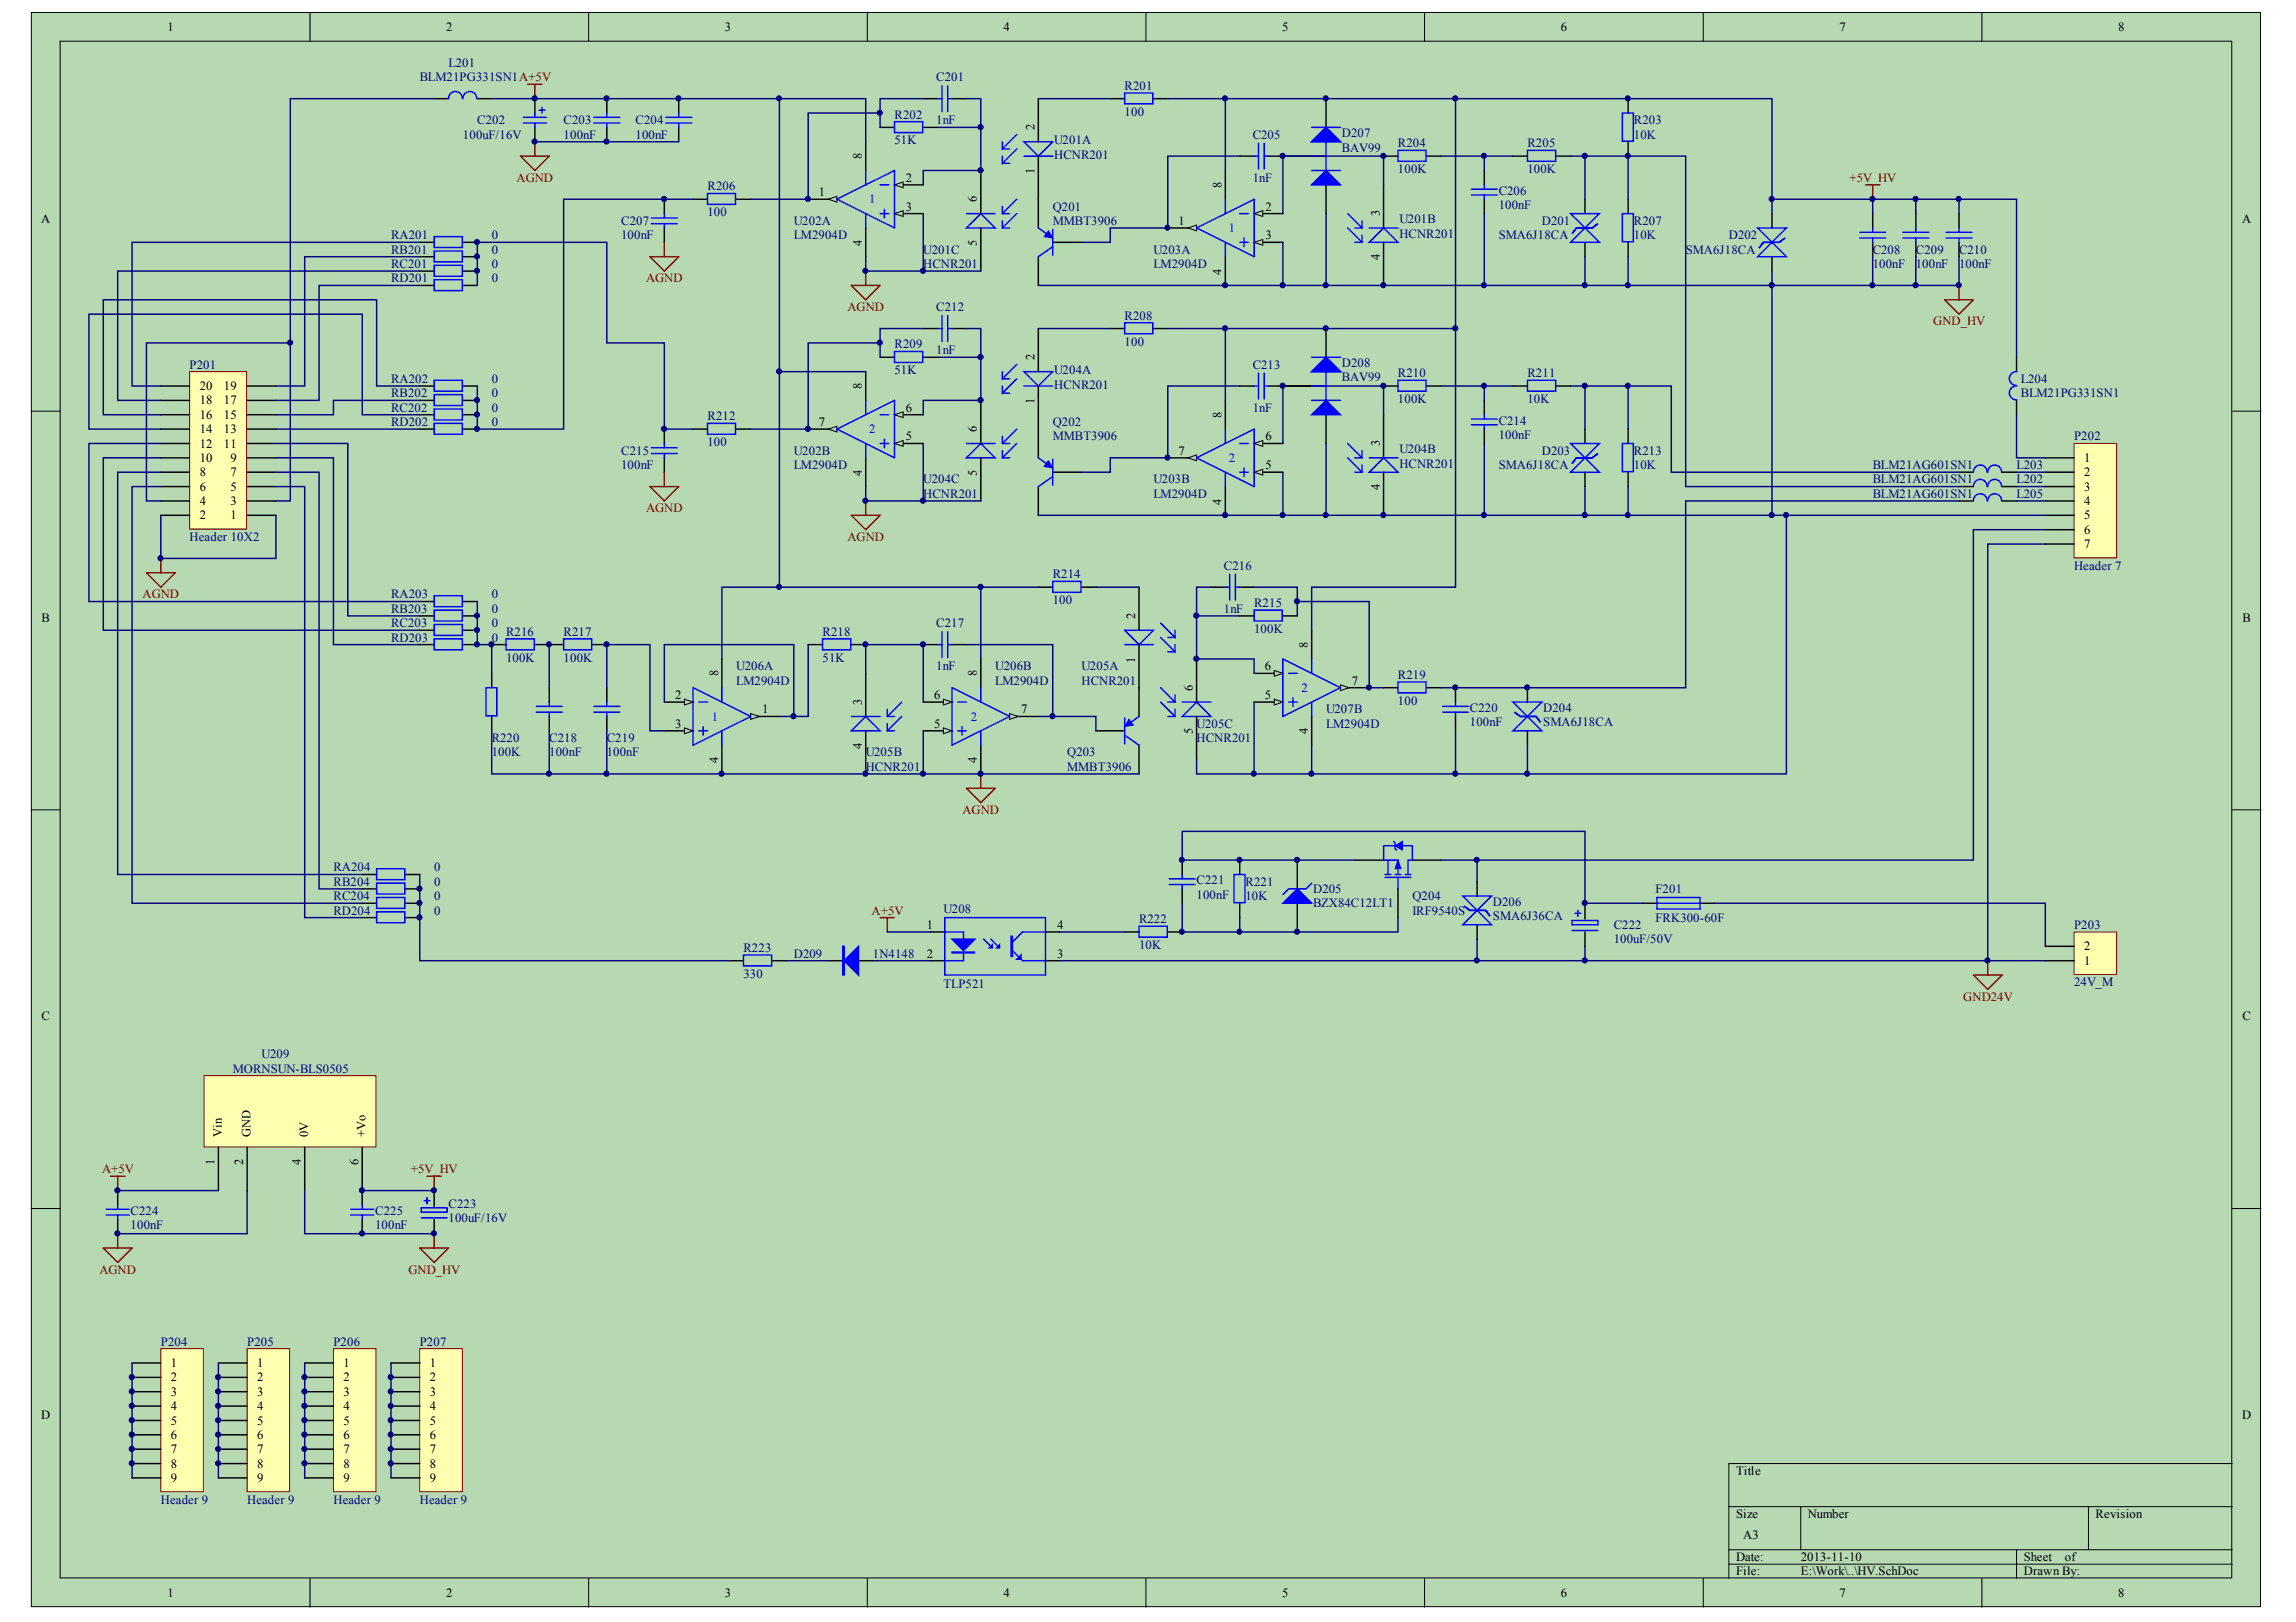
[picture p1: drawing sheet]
<svg xmlns="http://www.w3.org/2000/svg" width="297mm" height="210mm" viewBox="0 0 297 210" stroke-linecap="round" stroke-linejoin="round" font-family="sans-serif">
<defs><g id="words">
<g font-size="1.6">
<text x="21.7" y="4">1</text>
<text x="57.7" y="4">2</text>
<text x="93.8" y="4">3</text>
<text x="129.8" y="4">4</text>
<text x="165.9" y="4">5</text>
<text x="201.9" y="4">6</text>
<text x="238" y="4">7</text>
<text x="274" y="4">8</text>
<text x="133.8" y="16.9" transform="rotate(-90 133.8 16.9)">2</text>
<text x="111.5" y="20.6" transform="rotate(-90 111.5 20.6)">8</text>
<text x="117.2" y="23.5">2</text>
<text x="133.8" y="22.5" transform="rotate(-90 133.8 22.5)">1</text>
<text x="5.3" y="28.9">A</text>
<text x="106" y="25.4">1</text>
<text x="117.2" y="27.2">3</text>
<text x="126.4" y="26.2" transform="rotate(-90 126.4 26.2)">6</text>
<text x="152.5" y="29.1">1</text>
<text x="158" y="24.3" transform="rotate(-90 158 24.3)">8</text>
<text x="163.7" y="27.2">2</text>
<text x="178.5" y="28" transform="rotate(-90 178.5 28)">3</text>
<text x="290.1" y="28.9">A</text>
<text x="111.5" y="31.8" transform="rotate(-90 111.5 31.8)">4</text>
<text x="126.4" y="31.8" transform="rotate(-90 126.4 31.8)">5</text>
<text x="158" y="35.5" transform="rotate(-90 158 35.5)">4</text>
<text x="163.7" y="31">3</text>
<text x="178.5" y="33.7" transform="rotate(-90 178.5 33.7)">4</text>
<text x="133.8" y="46.6" transform="rotate(-90 133.8 46.6)">2</text>
<text x="25.8" y="52.3">18</text>
<text x="25.8" y="50.5">20</text>
<text x="29" y="52.3">17</text>
<text x="29" y="50.5">19</text>
<text x="111.5" y="50.3" transform="rotate(-90 111.5 50.3)">8</text>
<text x="117.2" y="53.3">6</text>
<text x="133.8" y="52.3" transform="rotate(-90 133.8 52.3)">1</text>
<text x="25.8" y="59.8">10</text>
<text x="25.8" y="57.9">12</text>
<text x="25.8" y="56.1">14</text>
<text x="25.8" y="54.2">16</text>
<text x="29" y="57.9">11</text>
<text x="29" y="56.1">13</text>
<text x="29" y="54.2">15</text>
<text x="29.8" y="59.8">9</text>
<text x="106" y="55.1">7</text>
<text x="117.2" y="57">5</text>
<text x="126.4" y="55.9" transform="rotate(-90 126.4 55.9)">6</text>
<text x="152.5" y="58.8">7</text>
<text x="158" y="54" transform="rotate(-90 158 54)">8</text>
<text x="163.7" y="57">6</text>
<text x="178.5" y="57.8" transform="rotate(-90 178.5 57.8)">3</text>
<text x="269.6" y="59.8">1</text>
<text x="25.8" y="65.4">4</text>
<text x="25.8" y="63.5">6</text>
<text x="25.8" y="61.6">8</text>
<text x="29.8" y="65.4">3</text>
<text x="29.8" y="63.5">5</text>
<text x="29.8" y="61.6">7</text>
<text x="111.5" y="61.6" transform="rotate(-90 111.5 61.6)">4</text>
<text x="126.4" y="61.6" transform="rotate(-90 126.4 61.6)">5</text>
<text x="158" y="65.3" transform="rotate(-90 158 65.3)">4</text>
<text x="163.7" y="60.7">5</text>
<text x="178.5" y="63.4" transform="rotate(-90 178.5 63.4)">4</text>
<text x="269.6" y="61.6">2</text>
<text x="269.6" y="63.5">3</text>
<text x="269.6" y="65.4">4</text>
<text x="25.8" y="67.2">2</text>
<text x="29.8" y="67.2">1</text>
<text x="269.6" y="67.2">5</text>
<text x="269.6" y="69.1">6</text>
<text x="269.6" y="70.9">7</text>
<text x="5.4" y="80.5">B</text>
<text x="146.9" y="80.1" transform="rotate(-90 146.9 80.1)">2</text>
<text x="169.2" y="83.8" transform="rotate(-90 169.2 83.8)">8</text>
<text x="290.1" y="80.5">B</text>
<text x="92.9" y="87.5" transform="rotate(-90 92.9 87.5)">8</text>
<text x="126.4" y="87.5" transform="rotate(-90 126.4 87.5)">8</text>
<text x="146.9" y="85.7" transform="rotate(-90 146.9 85.7)">1</text>
<text x="154.3" y="89.4" transform="rotate(-90 154.3 89.4)">6</text>
<text x="163.6" y="86.7">6</text>
<text x="174.9" y="88.6">7</text>
<text x="87.3" y="94.2">3</text>
<text x="87.3" y="90.5">2</text>
<text x="98.6" y="92.3">1</text>
<text x="111.5" y="91.2" transform="rotate(-90 111.5 91.2)">3</text>
<text x="120.8" y="94.2">5</text>
<text x="120.8" y="90.5">6</text>
<text x="132.1" y="92.3">7</text>
<text x="154.3" y="95" transform="rotate(-90 154.3 95)">5</text>
<text x="163.6" y="90.5">5</text>
<text x="169.2" y="95" transform="rotate(-90 169.2 95)">4</text>
<text x="92.9" y="98.8" transform="rotate(-90 92.9 98.8)">4</text>
<text x="111.5" y="96.9" transform="rotate(-90 111.5 96.9)">4</text>
<text x="126.4" y="98.8" transform="rotate(-90 126.4 98.8)">4</text>
<text x="119.9" y="120.2">1</text>
<text x="119.9" y="123.9">2</text>
<text x="136.8" y="120.2">4</text>
<text x="136.8" y="123.9">3</text>
<text x="269.6" y="124.9">1</text>
<text x="269.6" y="123">2</text>
<text x="5.4" y="132">C</text>
<text x="290.1" y="132">C</text>
<text x="28.7" y="147.2" transform="rotate(-90 28.7 147.2)">Vin</text>
<text x="32.4" y="147.2" transform="rotate(-90 32.4 147.2)">GND</text>
<text x="39.9" y="147.2" transform="rotate(-90 39.9 147.2)">0V</text>
<text x="47.3" y="147.2" transform="rotate(-90 47.3 147.2)">+Vo</text>
<text x="27.8" y="150.8" transform="rotate(-90 27.8 150.8)">1</text>
<text x="31.5" y="150.8" transform="rotate(-90 31.5 150.8)">2</text>
<text x="38.9" y="150.8" transform="rotate(-90 38.9 150.8)">4</text>
<text x="46.4" y="150.8" transform="rotate(-90 46.4 150.8)">6</text>
<text x="22.1" y="176.9">1</text>
<text x="22.1" y="178.8">2</text>
<text x="33.3" y="176.9">1</text>
<text x="33.3" y="178.8">2</text>
<text x="44.4" y="176.9">1</text>
<text x="44.4" y="178.8">2</text>
<text x="55.6" y="176.9">1</text>
<text x="55.6" y="178.8">2</text>
<text x="5.3" y="183.6">D</text>
<text x="22.1" y="180.6">3</text>
<text x="22.1" y="182.5">4</text>
<text x="22.1" y="184.4">5</text>
<text x="33.3" y="180.6">3</text>
<text x="33.3" y="182.5">4</text>
<text x="33.3" y="184.4">5</text>
<text x="44.4" y="180.6">3</text>
<text x="44.4" y="182.5">4</text>
<text x="44.4" y="184.4">5</text>
<text x="55.6" y="180.6">3</text>
<text x="55.6" y="182.5">4</text>
<text x="55.6" y="184.4">5</text>
<text x="290.1" y="183.6">D</text>
<text x="22.1" y="186.2">6</text>
<text x="22.1" y="188.1">7</text>
<text x="22.1" y="189.9">8</text>
<text x="22.1" y="191.8">9</text>
<text x="33.3" y="186.2">6</text>
<text x="33.3" y="188.1">7</text>
<text x="33.3" y="189.9">8</text>
<text x="33.3" y="191.8">9</text>
<text x="44.4" y="186.2">6</text>
<text x="44.4" y="188.1">7</text>
<text x="44.4" y="189.9">8</text>
<text x="44.4" y="191.8">9</text>
<text x="55.6" y="186.2">6</text>
<text x="55.6" y="188.1">7</text>
<text x="55.6" y="189.9">8</text>
<text x="55.6" y="191.8">9</text>
<text x="224.6" y="190.9">Title</text>
<text x="224.6" y="196.4">Size</text>
<text x="233.9" y="196.4">Number</text>
<text x="271.1" y="196.4">Revision</text>
<text x="224.6" y="202">Date:</text>
<text x="224.6" y="203.9">File:</text>
<text x="225.5" y="199.2">A3</text>
<text x="233" y="202">2013-11-10</text>
<text x="233" y="203.9">E:\Work\..\HV.SchDoc</text>
<text x="261.8" y="202">Sheet</text>
<text x="261.8" y="203.9">Drawn By:</text>
<text x="267.1" y="202">of</text>
<text x="21.7" y="206.7">1</text>
<text x="57.7" y="206.7">2</text>
<text x="93.8" y="206.7">3</text>
<text x="129.8" y="206.7">4</text>
<text x="165.9" y="206.7">5</text>
<text x="201.9" y="206.7">6</text>
<text x="238" y="206.7">7</text>
<text x="274" y="206.7">8</text>
</g>
<g font-size="1.6" fill="#000080">
<text x="54.3" y="10.5">BLM21PG331SN1A+5V</text>
<text x="58" y="8.6">L201</text>
<text x="121.1" y="10.5">C201</text>
<text x="145.5" y="11.6">R201</text>
<text x="59.9" y="17.9">100uF/16V</text>
<text x="61.8" y="16.1">C202</text>
<text x="72.9" y="16.1">C203</text>
<text x="72.9" y="17.9">100nF</text>
<text x="82.2" y="16.1">C204</text>
<text x="82.2" y="17.9">100nF</text>
<text x="115.7" y="15.3">R202</text>
<text x="121.1" y="16.1">1nF</text>
<text x="145.5" y="15">100</text>
<text x="162.1" y="17.9">C205</text>
<text x="173.6" y="17.8">D207</text>
<text x="211.4" y="16.1">R203</text>
<text x="211.4" y="17.9">10K</text>
<text x="115.7" y="18.7">51K</text>
<text x="136.4" y="18.7">U201A</text>
<text x="136.4" y="20.5">HCNR201</text>
<text x="162.1" y="23.5">1nF</text>
<text x="173.6" y="19.6">BAV99</text>
<text x="180.9" y="19.1">R204</text>
<text x="180.9" y="22.4">100K</text>
<text x="197.6" y="19.1">R205</text>
<text x="197.6" y="22.4">100K</text>
<text x="80.4" y="29.1">C207</text>
<text x="91.5" y="24.6">R206</text>
<text x="91.5" y="28">100</text>
<text x="102.7" y="29.1">U202A</text>
<text x="136.2" y="27.2">Q201</text>
<text x="136.2" y="29.1">MMBT3906</text>
<text x="181" y="28.9">U201B</text>
<text x="193.9" y="25.2">C206</text>
<text x="193.9" y="27.1">100nF</text>
<text x="199.5" y="29.1">D201</text>
<text x="211.4" y="29.1">R207</text>
<text x="50.6" y="31">RA201</text>
<text x="50.6" y="32.8">RB201</text>
<text x="50.6" y="34.7">RC201</text>
<text x="63.6" y="31">0</text>
<text x="63.6" y="32.8">0</text>
<text x="63.6" y="34.7">0</text>
<text x="80.4" y="31">100nF</text>
<text x="102.7" y="31">LM2904D</text>
<text x="119.4" y="32.8">U201C</text>
<text x="119.4" y="34.7">HCNR201</text>
<text x="149.2" y="32.8">U203A</text>
<text x="149.2" y="34.7">LM2904D</text>
<text x="181" y="30.8">HCNR201</text>
<text x="193.9" y="31">SMA6J18CA</text>
<text x="211.4" y="31">10K</text>
<text x="218.1" y="32.8">SMA6J18CA</text>
<text x="223.7" y="31">D202</text>
<text x="242.3" y="32.8">C208</text>
<text x="242.3" y="34.7">100nF</text>
<text x="247.9" y="32.8">C209</text>
<text x="247.9" y="34.7">100nF</text>
<text x="253.4" y="32.8">C210</text>
<text x="253.4" y="34.7">100nF</text>
<text x="50.6" y="36.5">RD201</text>
<text x="63.6" y="36.5">0</text>
<text x="121.1" y="40.3">C212</text>
<text x="145.5" y="41.4">R208</text>
<text x="24.5" y="47.7">P201</text>
<text x="115.7" y="45.1">R209</text>
<text x="121.1" y="45.8">1nF</text>
<text x="145.5" y="44.7">100</text>
<text x="162.1" y="47.7">C213</text>
<text x="173.6" y="47.5">D208</text>
<text x="50.6" y="49.6">RA202</text>
<text x="50.6" y="51.4">RB202</text>
<text x="50.6" y="53.3">RC202</text>
<text x="63.6" y="49.6">0</text>
<text x="63.6" y="51.4">0</text>
<text x="63.6" y="53.3">0</text>
<text x="115.7" y="48.4">51K</text>
<text x="136.4" y="48.4">U204A</text>
<text x="136.4" y="50.3">HCNR201</text>
<text x="162.1" y="53.3">1nF</text>
<text x="173.6" y="49.4">BAV99</text>
<text x="180.9" y="48.8">R210</text>
<text x="180.9" y="52.2">100K</text>
<text x="197.6" y="48.8">R211</text>
<text x="197.6" y="52.2">10K</text>
<text x="261.4" y="49.6">L204</text>
<text x="261.4" y="51.4">BLM21PG331SN1</text>
<text x="50.6" y="55.1">RD202</text>
<text x="63.6" y="55.1">0</text>
<text x="80.4" y="58.8">C215</text>
<text x="91.5" y="54.4">R212</text>
<text x="91.5" y="57.7">100</text>
<text x="102.7" y="58.8">U202B</text>
<text x="136.2" y="55.1">Q202</text>
<text x="136.2" y="57">MMBT3906</text>
<text x="181" y="58.7">U204B</text>
<text x="193.9" y="54.9">C214</text>
<text x="193.9" y="56.8">100nF</text>
<text x="199.5" y="58.8">D203</text>
<text x="211.4" y="58.8">R213</text>
<text x="268.3" y="57">P202</text>
<text x="80.4" y="60.7">100nF</text>
<text x="102.7" y="60.7">LM2904D</text>
<text x="119.4" y="62.6">U204C</text>
<text x="119.4" y="64.4">HCNR201</text>
<text x="149.2" y="62.6">U203B</text>
<text x="149.2" y="64.4">LM2904D</text>
<text x="181" y="60.5">HCNR201</text>
<text x="193.9" y="60.7">SMA6J18CA</text>
<text x="211.4" y="60.7">10K</text>
<text x="242.3" y="62.6">BLM21AG601SN1</text>
<text x="242.3" y="60.7">BLM21AG601SN1</text>
<text x="242.3" y="64.4">BLM21AG601SN1</text>
<text x="260.9" y="62.6">L202</text>
<text x="260.9" y="60.7">L203</text>
<text x="260.9" y="64.4">L205</text>
<text x="24.5" y="70">Header 10X2</text>
<text x="50.6" y="77.4">RA203</text>
<text x="63.6" y="77.4">0</text>
<text x="136.2" y="74.8">R214</text>
<text x="158.3" y="73.7">C216</text>
<text x="268.3" y="73.7">Header 7</text>
<text x="50.6" y="79.3">RB203</text>
<text x="50.6" y="81.2">RC203</text>
<text x="50.6" y="83">RD203</text>
<text x="63.6" y="79.3">0</text>
<text x="63.6" y="81.2">0</text>
<text x="63.6" y="83">0</text>
<text x="65.5" y="82.3">R216</text>
<text x="72.9" y="82.3">R217</text>
<text x="106.4" y="82.3">R218</text>
<text x="121.1" y="81.2">C217</text>
<text x="136.2" y="78.2">100</text>
<text x="158.3" y="79.3">1nF</text>
<text x="162.2" y="78.6">R215</text>
<text x="162.2" y="81.9">100K</text>
<text x="65.5" y="85.6">100K</text>
<text x="72.9" y="85.6">100K</text>
<text x="95.3" y="86.7">U206A</text>
<text x="95.3" y="88.6">LM2904D</text>
<text x="106.4" y="85.6">51K</text>
<text x="121.1" y="86.7">1nF</text>
<text x="128.7" y="86.7">U206B</text>
<text x="128.7" y="88.6">LM2904D</text>
<text x="139.9" y="86.7">U205A</text>
<text x="139.9" y="88.6">HCNR201</text>
<text x="180.9" y="87.9">R219</text>
<text x="154.8" y="94.2">U205C</text>
<text x="171.6" y="92.3">U207B</text>
<text x="171.6" y="94.2">LM2904D</text>
<text x="180.9" y="91.2">100</text>
<text x="190.2" y="92.1">C220</text>
<text x="190.2" y="94">100nF</text>
<text x="199.7" y="92.1">D204</text>
<text x="199.7" y="94">SMA6J18CA</text>
<text x="63.6" y="96">R220</text>
<text x="63.6" y="97.9">100K</text>
<text x="71.1" y="96">C218</text>
<text x="71.1" y="97.9">100nF</text>
<text x="78.5" y="96">C219</text>
<text x="78.5" y="97.9">100nF</text>
<text x="112" y="97.9">U205B</text>
<text x="112" y="99.8">HCNR201</text>
<text x="138.1" y="97.9">Q203</text>
<text x="138.1" y="99.8">MMBT3906</text>
<text x="154.8" y="96">HCNR201</text>
<text x="43.1" y="112.8">RA204</text>
<text x="56.2" y="112.8">0</text>
<text x="43.1" y="114.6">RB204</text>
<text x="43.1" y="116.5">RC204</text>
<text x="43.1" y="118.3">RD204</text>
<text x="56.2" y="114.6">0</text>
<text x="56.2" y="116.5">0</text>
<text x="56.2" y="118.3">0</text>
<text x="122" y="118.2">U208</text>
<text x="147.4" y="119.5">R222</text>
<text x="154.8" y="114.4">C221</text>
<text x="154.8" y="116.3">100nF</text>
<text x="161.1" y="114.6">R221</text>
<text x="161.1" y="116.5">10K</text>
<text x="169.9" y="115.6">D205</text>
<text x="169.9" y="117.4">BZX84C12LT1</text>
<text x="182.7" y="116.5">Q204</text>
<text x="182.7" y="118.3">IRF9540S</text>
<text x="193.1" y="117.2">D206</text>
<text x="193.1" y="119.1">SMA6J36CA</text>
<text x="214.2" y="115.6">F201</text>
<text x="214.2" y="119.3">FRK300-60F</text>
<text x="96.2" y="123.2">R223</text>
<text x="102.7" y="123.9">D209</text>
<text x="112.9" y="123.9">1N4148</text>
<text x="147.4" y="122.8">10K</text>
<text x="208.8" y="120.2">C222</text>
<text x="208.8" y="122.1">100uF/50V</text>
<text x="268.3" y="120.2">P203</text>
<text x="96.2" y="126.5">330</text>
<text x="122" y="127.8">TLP521</text>
<text x="268.3" y="127.6">24V_M</text>
<text x="33.8" y="136.9">U209</text>
<text x="30.1" y="138.8">MORNSUN-BLS0505</text>
<text x="16.9" y="157.2">C224</text>
<text x="16.9" y="159.1">100nF</text>
<text x="48.5" y="157.2">C225</text>
<text x="48.5" y="159.1">100nF</text>
<text x="58" y="156.3">C223</text>
<text x="58" y="158.1">100uF/16V</text>
<text x="20.8" y="174.1">P204</text>
<text x="32" y="174.1">P205</text>
<text x="43.1" y="174.1">P206</text>
<text x="54.3" y="174.1">P207</text>
<text x="20.8" y="194.6">Header 9</text>
<text x="32" y="194.6">Header 9</text>
<text x="43.1" y="194.6">Header 9</text>
<text x="54.3" y="194.6">Header 9</text>
</g>
<g font-size="1.6" fill="#800000">
<text x="66.8" y="23.5">AGND</text>
<text x="239.3" y="23.5">+5V_HV</text>
<text x="83.6" y="36.5">AGND</text>
<text x="109.6" y="40.3">AGND</text>
<text x="250.1" y="42.1">GND_HV</text>
<text x="83.6" y="66.3">AGND</text>
<text x="109.6" y="70">AGND</text>
<text x="18.4" y="77.4">AGND</text>
<text x="124.5" y="105.3">AGND</text>
<text x="112.8" y="118.3">A+5V</text>
<text x="254" y="129.5">GND24V</text>
<text x="13.2" y="151.8">A+5V</text>
<text x="53.2" y="151.8">+5V_HV</text>
<text x="12.9" y="164.8">AGND</text>
<text x="52.8" y="164.8">GND_HV</text>
</g>
<g font-size="1.6" fill="#00f">
<text x="112.5" y="26.3">1</text>
<text x="159" y="30">1</text>
<text x="112.5" y="56.1">2</text>
<text x="159" y="59.8">2</text>
<text x="168.4" y="89.5">2</text>
<text x="92.1" y="93.2">1</text>
<text x="125.6" y="93.2">2</text>
</g>
</g></defs>
<g fill="#b6d9b2" stroke="#000" stroke-width=".13">
<path d="M4.1 1.6h288.3v206.3h-288.3z"/>
<path d="M7.8 5.3h280.9v198.9h-280.9z"/>
</g>
<g fill="none" stroke="#000" stroke-width=".13">
<path d="M40.1 1.6v3.7M76.2 1.6v3.7M112.2 1.6v3.7M148.3 1.6v3.7M184.3 1.6v3.7M220.4 1.6v3.7M256.4 1.6v3.7M4.1 53.2h3.7M288.8 53.2h3.7M4.1 104.8h3.7M288.8 104.8h3.7M4.1 156.4h3.7"/>
<path d="M288.8 156.4h3.7M223.7 195h65.1M233 195v5.6M270.2 195v5.6M288.8 189.4h-65.1v14.9M40.1 204.3v3.7M76.2 204.3v3.7M112.2 204.3v3.7M148.3 204.3v3.7M184.3 204.3v3.7M220.4 204.3v3.7M223.7 200.6h65.1"/>
<path d="M223.7 202.4h65.1M256.4 204.3v3.7M260.9 200.6v3.7"/>
</g>
<path d="M68.3 10.9h1.8M69.2 10.9v1.9M110.1 36.9h3.8l-1.9 1.9zM112 35.1v1.8M241.3 23.9h1.9M242.3 23.9v1.9M251.6 38.8h3.7l-1.9 1.9zM253.4 36.9v1.9" fill="none" stroke="#800000" stroke-width=".19"/>
<g fill="none" stroke="#000" stroke-width=".19">
<path d="M78.5 12.8v1.8M78.5 16.5v1.8M113.9 16.5h1.8M119.4 12.8h1.9M119.4 16.5h1.9M123.2 12.8h1.8M134.3 12.8v5.5M143.6 12.8h1.9M149.2 12.8h1.9M126.9 22.1v5.5M126.9 29.5v5.6M134.3 20.2v9.3"/>
<path d="M134.3 33.2v3.7M136.2 31.4h3.7M151.1 29.5h3.7M158.5 22.1v3.7M160.4 20.2h1.8M164.1 20.2h1.9M179 20.2h1.9M179 23.9v5.6M179 31.4v5.5M184.6 20.2h1.8M242.3 27.6v1.9M242.3 31.4v1.8"/>
</g>
<g fill="none" stroke="#00f" stroke-width=".19">
<path d="M76.8 15.2h3.4M76.8 15.9h3.4M78.5 14.6v.6M78.5 15.9v.6M115.7 15.7h3.7v1.5h-3.7zM121.3 12.8h.6M121.9 11.1v3.3M122.6 12.8h.6M122.6 11.1v3.3M129.7 19.3h.9M131.5 17.4l-1.8 1.9v-1M131.5 19.3l-1.8 1.8v-.9"/>
<path d="M132.5 18.3h3.7l-1.9 1.9zM145.5 12h3.6v1.4h-3.6zM162.8 18.5v3.4M163.6 18.5v3.4M180.9 19.5h3.6v1.4h-3.6zM125 29.5l1.9-1.9 1.8 1.9zM125 27.6h3.7M129.7 21.1h.9M129.7 29.5h.9M129.7 27.6h.9M129.7 26.7v.9M129.7 28.6v.9"/>
<path d="M131.5 25.8l-1.8 1.8M131.5 27.6l-1.8 1.9M132.5 20.2h3.7M134.3 29.5l1.3 .9M136.2 29.7v3.3M136.2 31.9l-1.9 1.3M162.2 20.2h.6M163.6 20.2h.5M174.3 27.6l1.9 1.9M174.3 29.5l1.9 1.9M175.3 29.5h.9M175.3 31.4h.9"/>
<path d="M176.2 28.6v.9M176.2 30.4v1M177.1 31.4l1.9-1.9 1.9 1.9zM177.1 29.5h3.8M240.6 30.1h3.3M240.6 30.8h3.3M242.3 29.5v.6M242.3 30.8v.6"/>
</g>
<path d="M135.6 29.9l.6 .9-1.1-.2z" fill="#00f" stroke="#00f" stroke-width=".13"/>
<path d="M134.3 12.8h9.3M158.5 12.8v9.3M119.4 27.6v7.5" fill="none" stroke="#000080" stroke-width=".19"/>
<path d="M153.7 29.5l1.1-.4v.8z" fill="#b6d9b2" stroke="#000" stroke-width=".13"/>
<path d="M158.5 33.2v3.7M162.2 31.4h3.8" fill="none" stroke="#000" stroke-width=".19"/>
<path d="M162.2 31.4l1.2-.4v.7z" fill="#b6d9b2" stroke="#000" stroke-width=".13"/>
<path d="M162.2 27.6h3.8" fill="none" stroke="#000" stroke-width=".19"/>
<path d="M162.2 27.6l1.2-.3v.7z" fill="#b6d9b2" stroke="#000" stroke-width=".13"/>
<path d="M154.8 29.5l7.4-3.7v7.4zM158.5 25.8v1.8M158.5 31.4v1.8M160.4 31.4h1.1M160.4 27.6h1.1M160.9 30.8v1.1" fill="none" stroke="#00f" stroke-width=".19"/>
<path d="M112 18.3v3.8M104.6 25.8h3.7" fill="none" stroke="#000" stroke-width=".19"/>
<path d="M107.2 25.8l1.1-.4v.8z" fill="#b6d9b2" stroke="#000" stroke-width=".13"/>
<path d="M112 29.5v3.7M115.7 27.6h3.7" fill="none" stroke="#000" stroke-width=".19"/>
<path d="M115.7 27.6l1.1-.3v.7z" fill="#b6d9b2" stroke="#000" stroke-width=".13"/>
<path d="M115.7 23.9h3.7" fill="none" stroke="#000" stroke-width=".19"/>
<path d="M115.7 23.9l1.1-.3v.7z" fill="#b6d9b2" stroke="#000" stroke-width=".13"/>
<g fill="none" stroke="#00f" stroke-width=".19">
<path d="M108.3 25.8l7.4-3.7v7.4zM112 22.1v1.8M112 27.6v1.9M113.9 27.6h1.1M113.9 23.9h1.1M114.4 27.1v1.1M115.7 45.5h3.7v1.4h-3.7zM121.3 42.5h.6M121.9 40.8v3.4M122.6 42.5h.6M122.6 40.8v3.4M125 59.3l1.9-1.9 1.8 1.9z"/>
<path d="M125 57.4h3.7M129.7 49h.9M129.7 50.9h.9M129.7 59.3h.9M129.7 57.4h.9M129.7 56.5v.9M129.7 58.3v1M131.5 47.2l-1.8 1.8v-.9M131.5 49l-1.8 1.9v-.9M131.5 55.5l-1.8 1.9M131.5 57.4l-1.8 1.9M132.5 48.1h3.7l-1.9 1.9z"/>
<path d="M132.5 50h3.7M134.3 59.3l1.3 .9M136.2 59.4v3.4M145.5 41.8h3.6v1.4h-3.6zM162.2 50h.6M162.8 48.3v3.3M163.6 50h.5M163.6 48.3v3.3M174.3 57.4l1.9 1.9M174.3 59.3l1.9 1.8M175.3 59.3h.9M176.2 58.3v1"/>
<path d="M177.1 59.3h3.8M180.9 49.2h3.6v1.4h-3.6zM136.2 61.7l-1.9 1.3M175.3 61.1h.9M176.2 60.2v.9M177.1 61.1l1.9-1.8 1.9 1.8z"/>
</g>
<g fill="none" stroke="#000" stroke-width=".19">
<path d="M113.9 46.2h1.8M119.4 42.5h1.9M119.4 46.2h1.9M123.2 42.5h1.8M126.9 51.8v5.6M126.9 59.3v5.5M134.3 42.5v5.6M134.3 50v9.3M143.6 42.5h1.9M149.2 42.5h1.9M151.1 59.3h3.7M158.5 51.8v3.7"/>
<path d="M160.4 50h1.8M164.1 50h1.9M179 50h1.9M179 53.7v5.6M184.6 50h1.8M134.3 63v3.7M136.2 61.1h3.7M158.5 63v3.7M179 61.1v5.6"/>
</g>
<path d="M135.6 59.6l.6 1-1.1-.2z" fill="#00f" stroke="#00f" stroke-width=".13"/>
<path d="M110.1 66.7h3.8l-1.9 1.8zM112 64.8v1.9" fill="none" stroke="#800000" stroke-width=".19"/>
<path d="M119.4 57.4v7.4M134.3 42.5h9.3M158.5 42.5v9.3M166 61.1v5.6" fill="none" stroke="#000080" stroke-width=".19"/>
<path d="M153.7 59.3l1.1-.4v.7z" fill="#b6d9b2" stroke="#000" stroke-width=".13"/>
<path d="M162.2 61.1h3.8" fill="none" stroke="#000" stroke-width=".19"/>
<path d="M162.2 61.1l1.2-.4v.8z" fill="#b6d9b2" stroke="#000" stroke-width=".13"/>
<path d="M162.2 57.4h3.8" fill="none" stroke="#000" stroke-width=".19"/>
<path d="M162.2 57.4l1.2-.4v.8z" fill="#b6d9b2" stroke="#000" stroke-width=".13"/>
<path d="M154.8 59.3l7.4-3.8v7.5zM158.5 55.5v1.9M160.4 57.4h1.1M158.5 61.1v1.9M160.4 61.1h1.1M160.9 60.6v1.1" fill="none" stroke="#00f" stroke-width=".19"/>
<path d="M104.6 55.5h3.7M112 48.1v3.7M112 59.3v3.7" fill="none" stroke="#000" stroke-width=".19"/>
<path d="M107.2 55.5l1.1-.3v.7z" fill="#b6d9b2" stroke="#000" stroke-width=".13"/>
<path d="M115.7 57.4h3.7" fill="none" stroke="#000" stroke-width=".19"/>
<path d="M115.7 57.4l1.1-.4v.8z" fill="#b6d9b2" stroke="#000" stroke-width=".13"/>
<path d="M115.7 53.7h3.7" fill="none" stroke="#000" stroke-width=".19"/>
<path d="M115.7 53.7l1.1-.4v.7z" fill="#b6d9b2" stroke="#000" stroke-width=".13"/>
<g fill="none" stroke="#00f" stroke-width=".19">
<path d="M59.8 12.8a.89 .89 0 0 0-.9-1 .89 .89 0 0 0-.9 1M61.7 12.8a.89 .89 0 0 0-.9-1 .89 .89 0 0 0-.9 1M86.1 15.2h3.4M86.1 15.9h3.4M87.8 14.6v.6M87.8 15.9v.6M197.6 19.5h3.7v1.4h-3.7zM84.3 28.2h3.3M84.3 28.9h3.3M85.9 27.6v.6M85.9 28.9v.6M91.5 25h3.7v1.5h-3.7z"/>
<path d="M190.4 24.5h3.3M190.4 25.2h3.3M192 23.9v.6M192 25.2v.6M203.2 27.6h3.7l-1.8 1.9zM203.2 31.4l1.9-1.9 1.8 1.9zM227.4 29.5h3.7l-1.9 1.9zM227.4 33.2l1.8-1.8 1.9 1.8zM84.3 57.9h3.3M84.3 58.7h3.3M85.9 57.4v.5M85.9 58.7v.6"/>
<path d="M91.5 54.8h3.7v1.4h-3.7zM108.3 55.5l7.4-3.7v7.5zM112 51.8v1.9M112 57.4v1.9M113.9 57.4h1.1M113.9 53.7h1.1M114.4 56.8v1.1M190.4 54.2h3.3M190.4 55h3.3M192 53.7v.5M192 55v.5M197.6 49.2h3.7v1.4h-3.7z"/>
<path d="M203.2 57.4h3.7l-1.8 1.9zM260.9 50a.89 .89 0 0 0-.9 .8 .89 .89 0 0 0 .9 .9M260.9 48.1a.89 .89 0 0 0-.9 .9 .89 .89 0 0 0 .9 .9M136.2 75.2h3.6v1.5h-3.6zM158.5 76h.6M159.1 74.3v3.4M159.8 76h.6M159.8 74.3v3.4M162.2 79h3.7v1.4h-3.7zM203.2 61.1l1.9-1.8 1.8 1.8zM257.1 63a.88 .88 0 0 0-.9-1 .88 .88 0 0 0-.9 1M257.1 61.1a.88 .88 0 0 0-.9-.9 .88 .88 0 0 0-.9 .9"/>
<path d="M258.9 63a.89 .89 0 0 0-.8-1 .89 .89 0 0 0-.9 1M258.9 61.1a.89 .89 0 0 0-.8-.9 .89 .89 0 0 0-.9 .9M106.4 82.7h3.7v1.4h-3.7zM110.1 94.6l1.9-1.9 1.9 1.9zM110.1 92.7h3.8M114.8 92.7h.9M114.8 91.8v.9M114.8 93.6v1M114.8 94.6h.9M116.7 90.9l-1.9 1.8M116.7 92.7l-1.9 1.9M121.3 83.4h.6"/>
<path d="M121.9 81.7v3.4M122.6 83.4h.6M122.6 81.7v3.4M145.5 81.6h3.7l-1.8 1.8zM145.5 83.4h3.7M145.5 92.9v3.4M145.5 95.1l1.9 1.3M147.4 92.7l-1.3 .9M150.2 80.6l1.8 1.9v-.9M150.2 82.5l1.8 1.9v-1M150.2 89l1.8 1.9M150.2 90.9l1.8 1.8"/>
<path d="M151.1 82.5h.9M151.1 84.4h.9M151.1 92.7h.9M151.1 90.9h.9M152 89.9v1M152 91.8v.9M152.9 92.7l1.9-1.8 1.9 1.8zM152.9 90.9h3.8"/>
</g>
<g fill="none" stroke="#000" stroke-width=".19">
<path d="M56.2 12.8h1.8M61.8 12.8h1.8M87.8 12.8v1.8M87.8 16.5v1.8M85.9 25.8v1.8M85.9 29.5v1.9M89.7 25.8h1.8M95.3 25.8h1.8M192 22.1v1.8M192 25.8v1.8M195.7 20.2h1.9M201.3 20.2h1.9"/>
<path d="M205.1 25.8v1.8M205.1 31.4v1.8M229.2 27.6v1.9M229.2 33.2v1.9M85.9 55.5v1.9M85.9 59.3v1.8M89.7 55.5h1.8M95.3 55.5h1.8M192 51.8v1.9M192 55.5v1.9M195.7 50h1.9M201.3 50h1.9"/>
<path d="M205.1 55.5v1.9M260.9 46.2v1.9M260.9 51.8v1.9M134.3 76h1.9M139.9 76h1.9M147.4 76v5.6M156.7 76h1.8M160.4 76h1.8M160.4 79.7h1.8M166 79.7h1.8M205.1 61.1v1.9M253.4 63h1.9"/>
<path d="M253.4 61.1h1.9M259 63h1.9M259 61.1h1.9M93.4 85.3v3.7M97.1 92.7h3.7M104.6 83.4h1.8M110.1 83.4h1.9M112 87.1v5.6M112 94.6v5.6M119.4 83.4h1.9M123.2 83.4h1.8M141.8 94.6h3.7"/>
<path d="M147.4 83.4v9.3M147.4 96.4v3.8M154.8 85.3v5.6M154.8 92.7v5.6"/>
</g>
<g fill="none" stroke="#000080" stroke-width=".19">
<path d="M63.6 12.8h48.4v5.5M69.2 18.3h18.6M119.4 12.8h-5.5v3.7M121.3 16.5h5.6M151.1 12.8h78.1v14.8M166 31.4v5.5M186.4 20.2h9.3M192 20.2v1.9M192 27.6v9.3M229.2 25.8h31.7v20.4M242.3 25.8v1.8M119.4 42.5h-5.5v3.7"/>
<path d="M121.3 46.2h5.6M186.4 50h9.3M192 50v1.8M192 57.4v9.3M126.9 76v9.3M141.8 76h5.6M112 87.1v-3.7h7.4v7.5M162.2 90.9v9.3"/>
</g>
<g fill="#00f" stroke="#00f" stroke-width=".19">
<path d="M203.9 29.5h2.1l.7-.6-.7 .6h-2.1l-.5 .7z" fill-rule="evenodd"/>
<path d="M203.9 59.3h2.1l.7-.6-.7 .6h-2.1l-.5 .7z" fill-rule="evenodd"/>
<path d="M228.1 31.4h2.1l.7-.6-.7 .6h-2.1l-.5 .7z" fill-rule="evenodd"/>
</g>
<path d="M69.2 18.3v1.9M67.3 20.2h3.8l-1.9 1.9zM84.1 33.2h3.7l-1.9 1.9zM85.9 31.4v1.8M18.9 74.1h3.8l-1.9 1.9zM20.8 72.3v1.8M84.1 63h3.7l-1.9 1.8zM85.9 61.1v1.9" fill="none" stroke="#800000" stroke-width=".19"/>
<path d="M146.1 93.1l.5 .7-1.1 .2z" fill="#00f" stroke="#00f" stroke-width=".13"/>
<path d="M97.1 92.3l1.1 .4-1.1 .4z" fill="#b6d9b2" stroke="#000" stroke-width=".13"/>
<path d="M85.9 94.6h3.8M93.4 96.4v3.8" fill="none" stroke="#000" stroke-width=".19"/>
<path d="M88.6 94.2l1.1 .4-1.1 .3z" fill="#b6d9b2" stroke="#000" stroke-width=".13"/>
<path d="M85.9 90.9h3.8" fill="none" stroke="#000" stroke-width=".19"/>
<path d="M88.6 90.5l1.1 .4-1.1 .3z" fill="#b6d9b2" stroke="#000" stroke-width=".13"/>
<g fill="none" stroke="#00f" stroke-width=".19">
<path d="M257.1 64.8a.88 .88 0 0 0-.9-.9 .88 .88 0 0 0-.9 .9M258.9 64.8a.89 .89 0 0 0-.8-.9 .89 .89 0 0 0-.9 .9M72.9 82.7h3.6v1.4h-3.6zM76.8 91.4h3.4M76.8 92.2h3.4M78.5 90.9v.5M78.5 92.2v.5M89.7 89l7.4 3.7-7.4 3.7zM90.4 94.6h1.1M90.4 90.9h1.1M91 94v1.1M93.4 89v1.9"/>
<path d="M93.4 94.6v1.8M180.9 88.3h3.6v1.4h-3.6zM186.6 91.4h3.4M186.6 92.2h3.4M188.3 90.9v.5M188.3 92.2v.5M195.7 90.9h3.8l-1.9 1.8zM195.7 94.6l1.9-1.9 1.9 1.9z"/>
</g>
<path d="M253.4 64.8h1.9M259 64.8h1.9M71.1 83.4h1.8M76.6 83.4h1.9M78.5 89v1.9M78.5 92.7v1.9M179 89h1.9M184.6 89h1.8M188.3 89v1.9M188.3 92.7v1.9M197.6 89v1.9M197.6 94.6v1.8" fill="none" stroke="#000" stroke-width=".19"/>
<path d="M154.8 79.7h5.6M162.2 76h5.6v3.7M63.6 94.6v5.6h83.8M78.5 94.6v5.6M119.4 94.6v5.6M188.3 94.6v5.6" fill="none" stroke="#000080" stroke-width=".19"/>
<path d="M195.9 92.2l.8 .5h2l.6 .8-.6-.8h-2z" fill-rule="evenodd" fill="#00f" stroke="#00f" stroke-width=".19"/>
<path d="M125 102h3.7l-1.8 1.9zM126.9 100.2v1.8" fill="none" stroke="#800000" stroke-width=".19"/>
<path d="M26.4 139.2h22.2v9.2h-22.2z" fill="#ffffb0" stroke="#800000" stroke-width=".13"/>
<path d="M15.2 154.1v1.8M15.2 157.8v1.9M28.3 148.5v5.6M32 148.5v5.6M39.4 148.5v5.6M46.9 148.5v7.4M46.9 157.8v1.9M56.2 154.1v2M56.2 157.8v1.9" fill="none" stroke="#000" stroke-width=".19"/>
<path d="M15.2 154.1h13.1M32 154.1v5.6h-16.8M39.4 154.1v5.6h16.8M46.9 154.1h9.3" fill="none" stroke="#000080" stroke-width=".19"/>
<path d="M13.7 157.2h3M13.7 156.5h3M15.2 155.9v.6M15.2 157.2v.6M45.4 157.2h3M45.4 156.5h3M46.9 155.9v.6M46.9 157.2v.6M54.5 156.3h3.3v.6h-3.3zM54.5 157.6h3.3M54.9 155.4h.7M55.2 155v.7" fill="none" stroke="#00f" stroke-width=".19"/>
<path d="M14.3 152.2h1.9M15.2 152.2v1.9M15.2 159.7v1.8M55.2 152.2h1.9M56.2 152.2v1.9M56.2 159.7v1.8M13.4 161.5h3.7l-1.9 1.9zM54.3 161.5h3.7l-1.8 1.9z" fill="none" stroke="#800000" stroke-width=".19"/>
<path d="M20.8 174.5h5.5v18.5h-5.5z" fill="#ffffb0" stroke="#800000" stroke-width=".13"/>
<path d="M17.1 176.4h3.7M17.1 178.2h3.7M17.1 180.1h3.7M17.1 182h3.7M17.1 183.8h3.7M17.1 185.7h3.7M17.1 187.5h3.7M17.1 189.4h3.7M17.1 191.3h3.7" fill="none" stroke="#000" stroke-width=".19"/>
<path d="M32 174.5h5.5v18.5h-5.5z" fill="#ffffb0" stroke="#800000" stroke-width=".13"/>
<path d="M28.3 176.4h3.7M28.3 178.2h3.7M28.3 180.1h3.7M28.3 182h3.7M28.3 183.8h3.7M28.3 185.7h3.7M28.3 187.5h3.7M28.3 189.4h3.7M28.3 191.3h3.7" fill="none" stroke="#000" stroke-width=".19"/>
<path d="M43.1 174.5h5.5v18.5h-5.5z" fill="#ffffb0" stroke="#800000" stroke-width=".13"/>
<path d="M39.4 176.4h3.7M39.4 178.2h3.7M39.4 180.1h3.7M39.4 182h3.7M39.4 183.8h3.7M39.4 185.7h3.7M39.4 187.5h3.7M39.4 189.4h3.7M39.4 191.3h3.7" fill="none" stroke="#000" stroke-width=".19"/>
<path d="M54.3 174.5h5.5v18.5h-5.5z" fill="#ffffb0" stroke="#800000" stroke-width=".13"/>
<g fill="none" stroke="#000" stroke-width=".19">
<path d="M160.4 111.3v1.9M160.4 116.9v1.8M167.8 111.3v3.7M167.8 116.9v3.7M94.3 124.3h1.9M99.9 124.3h1.9M120.4 120.6h1.8M120.4 124.3h1.8M135.3 120.6h1.8M135.3 124.3h1.8M145.5 120.6h1.9M151.1 120.6h1.8"/>
<path d="M50.6 176.4h3.7M50.6 178.2h3.7M50.6 180.1h3.7M50.6 182h3.7M50.6 183.8h3.7M50.6 185.7h3.7M50.6 187.5h3.7M50.6 189.4h3.7M50.6 191.3h3.7"/>
</g>
<path d="M125 83.4h11.2v9.3M112.9 124.3h7.5M114.8 120.6h5.6M17.1 176.4v14.9M28.3 176.4v14.9M39.4 176.4v14.9M50.6 176.4v14.9" fill="none" stroke="#000080" stroke-width=".19"/>
<path d="M122.2 118.7h13.1v7.5h-13.1zM147.4 119.9h3.6v1.4h-3.6zM159.6 113.2h1.5v3.6h-1.5zM169.7 114.3l-.8 .7h-2.2l-.7 .8M96.2 123.6h3.6v1.4h-3.6zM122.2 120.6h2.5v3.7h-2.5M127.3 121.5l1.1 1.2M128.2 121.5l1.1 1.2M131 123l.7 .8M132.1 124.1l.2 .2h3M135.3 120.6h-3l-1.3 1.3" fill="none" stroke="#00f" stroke-width=".19"/>
<g fill="#00f" stroke="#00f" stroke-width=".19">
<path d="M123.2 121.5h2.9l-1.4 1.5z"/>
<path d="M128.9 122.7l.4-.4v.4z"/>
<path d="M128 122.7l.4-.4v.4z"/>
<path d="M131.5 124.1l.6-.5v.5z"/>
<path d="M166 116.9l1.8-1.9 1.9 1.9z"/>
<path d="M130.8 121.2h.2v2.6h-.2z" fill-rule="evenodd"/>
</g>
<path d="M123.2 123.2h2.9v.1h-2.9z" fill="#00f" stroke="#00f" stroke-width=".19"/>
<path d="M113.9 118.7h1.8M114.8 118.7v1.9" fill="none" stroke="#800000" stroke-width=".19"/>
<path d="M268.3 120.6h5.5v5.5h-5.5z" fill="#ffffb0" stroke="#800000" stroke-width=".13"/>
<g fill="none" stroke="#000" stroke-width=".19">
<path d="M210.6 25.8v1.8M210.6 31.4v1.8M210.6 55.5v1.9M210.6 61.1v1.9M63.6 87.1v1.9M63.6 92.7v1.9M152.9 111.3v1.9M152.9 115v1.9M175.3 111.3h3.7M180.9 115v3.7M182.7 111.3h3.7M264.6 124.3h3.7"/>
<path d="M264.6 122.5h3.7"/>
</g>
<path d="M255.3 126.2h3.7l-1.8 1.8zM257.2 124.3v1.9" fill="none" stroke="#800000" stroke-width=".19"/>
<g fill="none" stroke="#00f" stroke-width=".19">
<path d="M209.9 27.6h1.4v3.7h-1.4zM209.9 57.4h1.4v3.6h-1.4zM62.9 89h1.4v3.6h-1.4zM151.3 113.7h3.3M151.3 114.5h3.3M152.9 113.2v.5M152.9 114.5v.5M179.2 113.5h3.3M179.2 113.2h.7M179.6 111.3v1.9M180.3 108.9l.2 .2v.7l.2 .2M180.5 109.5h-1.5v1.8h1.9v1.9"/>
<path d="M180.5 113.2h.7M180.9 113.5v1.5M181.4 109.5h1.3v1.8h-.5v1.9M181.8 113.2h.7"/>
</g>
<path d="M210.6 33.2v3.7M210.6 63v3.7" fill="none" stroke="#000080" stroke-width=".19"/>
<g fill="#00f" stroke="#00f" stroke-width=".13">
<path d="M180.9 111.3l.3 1.1h-.7z"/>
<path d="M180.5 109.5l.9-.6v1.1z"/>
</g>
<path d="M268.3 57.4h5.5v14.8h-5.5z" fill="#ffffb0" stroke="#800000" stroke-width=".13"/>
<g fill="none" stroke="#000" stroke-width=".19">
<path d="M264.6 59.3h3.7M264.6 61.1h3.7M264.6 63h3.7M264.6 64.8h3.7M264.6 66.7h3.7M264.6 68.5h3.7M264.6 70.4h3.7M126.9 85.3v3.7M126.9 96.4v3.8M130.6 92.7h3.7M205.1 116.9v2M212.5 116.9h1.9"/>
<path d="M219.9 116.9h1.9M205.1 120.6v1.9"/>
</g>
<path d="M260.9 53.7v5.6h3.7M264.6 68.5h-9.3v42.8h-68.9M160.4 118.7v1.9M137.1 124.3h127.5M205.1 122.5v1.8" fill="none" stroke="#000080" stroke-width=".19"/>
<path d="M203.4 119.1h3.3v.6h-3.3zM203.8 118.2h.7M204.1 117.8v.8M214.4 116.1h5.5v1.5h-5.5zM214.4 116.9h5.5M203.4 120.4h3.3" fill="none" stroke="#00f" stroke-width=".19"/>
<path d="M130.6 92.3l1.1 .4-1.1 .4z" fill="#b6d9b2" stroke="#000" stroke-width=".13"/>
<path d="M119.4 94.6h3.8" fill="none" stroke="#000" stroke-width=".19"/>
<path d="M122 94.2l1.2 .4-1.2 .3z" fill="#b6d9b2" stroke="#000" stroke-width=".13"/>
<path d="M119.4 90.9h3.8" fill="none" stroke="#000" stroke-width=".19"/>
<path d="M122 90.5l1.2 .4-1.2 .3z" fill="#b6d9b2" stroke="#000" stroke-width=".13"/>
<g fill="none" stroke="#00f" stroke-width=".19">
<path d="M246.2 30.1h3.3M246.2 30.8h3.3M247.9 29.5v.6M247.9 30.8v.6M251.8 30.1h3.3M251.8 30.8h3.3M253.4 29.5v.6M253.4 30.8v.6M65.5 82.7h3.6v1.4h-3.6zM69.4 91.4h3.3M69.4 92.2h3.3M71.1 90.9v.5"/>
<path d="M71.1 92.2v.5M123.2 89l7.4 3.7-7.4 3.7zM123.9 94.6h1.1M123.9 90.9h1.1M124.5 94v1.1M126.9 89v1.9M126.9 94.6v1.8"/>
</g>
<g fill="none" stroke="#000080" stroke-width=".19">
<path d="M100.8 12.8v63.2M113.9 14.6h-9.3v11.2h-7.5M125 12.8h1.9v9.3h-7.5v1.8M112 33.2v1.9h14.9M242.3 33.2v3.7M247.9 25.8v1.8M247.9 33.2v3.7M253.4 25.8v1.8M253.4 33.2v3.7M100.8 48.1h11.2M113.9 44.4h-9.3v11.1h-7.5M125 42.5h1.9v9.3h-7.5v1.9"/>
<path d="M151.1 42.5h37.2M20.8 66.7v5.6h14.9v-5.6M112 63v1.8h14.9M134.3 76h-40.9v9.3M134.3 66.7h70.8M71.1 94.6v5.6M85.9 90.9v-7.5h16.8v9.3M104.6 83.4v9.3h-3.8"/>
</g>
<path d="M247.9 27.6v1.9M247.9 31.4v1.8M253.4 27.6v1.9M253.4 31.4v1.8M63.6 83.4h1.9M69.2 83.4h1.9M71.1 89v1.9M71.1 92.7v1.9" fill="none" stroke="#000" stroke-width=".19"/>
<path d="M24.5 48.1h7.4v20.4h-7.4z" fill="#ffffb0" stroke="#800000" stroke-width=".13"/>
<g fill="none" stroke="#000" stroke-width=".19">
<path d="M54.3 31.4h1.9M54.3 33.2h1.9M54.3 35.1h1.9M54.3 36.9h1.9M59.9 31.4h1.9M59.9 33.2h1.9M59.9 35.1h1.9M59.9 36.9h1.9M20.8 59.3h3.7M20.8 57.4h3.7M20.8 55.5h3.7M20.8 53.7h3.7"/>
<path d="M20.8 51.8h3.7M20.8 50h3.7M32 59.3h3.7M32 57.4h3.7M32 55.5h3.7M32 53.7h3.7M32 51.8h3.7M32 50h3.7M54.3 55.5h1.9M54.3 53.7h1.9M54.3 51.8h1.9M54.3 50h1.9"/>
<path d="M59.9 55.5h1.9M59.9 53.7h1.9M59.9 51.8h1.9M59.9 50h1.9M20.8 66.7h3.7M20.8 64.8h3.7M20.8 63h3.7M20.8 61.1h3.7M32 66.7h3.7M32 64.8h3.7M32 63h3.7M32 61.1h3.7"/>
<path d="M54.3 77.8h1.9M54.3 79.7h1.9M59.9 77.8h1.9M59.9 79.7h1.9M54.3 81.6h1.9M54.3 83.4h1.9M59.9 81.6h1.9M59.9 83.4h1.9M169.7 81.6v3.7M169.7 92.7v3.7M173.4 89h3.7M191.1 114.1v1.9"/>
<path d="M191.1 119.7v1.8"/>
</g>
<g fill="none" stroke="#000080" stroke-width=".19">
<path d="M56.2 12.8h-18.6v52h-1.9M54.3 31.4h-37.2v18.6h3.7M54.3 33.2h-14.9v16.8h-3.7M54.3 35.1h-39.1v16.7h5.6M54.3 36.9h-13v14.9h-5.6M89.7 25.8h-16.8v29.7h-11.1v-5.5M20.8 57.4h-9.3v20.4h42.8M20.8 59.3h-7.4v22.3h40.9M35.7 57.4h9.3v22.3h9.3M35.7 59.3h7.4v24.1h11.2M35.7 55.5h18.6M37.6 44.4h-18.7v20.4h1.9"/>
<path d="M54.3 50h-5.6v-11.2h-35.3v14.9h7.4M54.3 51.8h-11.2v1.9h-7.4M54.3 53.7h-7.4v-13h-35.4v14.8h9.3M85.9 55.5h3.8M20.8 61.1h-5.6v52.1h31.7M20.8 63h-3.7v53.9h29.8M35.7 61.1h5.6v53.9h5.6M35.7 63h3.7v55.7h7.5M264.6 70.4h-7.4v53.9M152.9 116.9v3.7h28v-1.9M191.1 111.3v2.8M221.8 116.9h42.8v5.6"/>
<path d="M137.1 120.6h8.4M191.1 121.5v2.8"/>
</g>
<g fill="none" stroke="#00f" stroke-width=".19">
<path d="M56.2 30.6h3.6v1.4h-3.6zM56.2 32.5h3.6v1.4h-3.6zM56.2 34.3h3.6v1.4h-3.6zM56.2 36.2h3.6v1.4h-3.6zM56.2 49.2h3.6v1.4h-3.6zM56.2 51.1h3.6v1.4h-3.6zM56.2 52.9h3.6v1.4h-3.6zM56.2 54.8h3.6v1.4h-3.6zM56.2 77.1h3.6v1.4h-3.6zM56.2 79h3.6v1.4h-3.6zM56.2 80.8h3.6v1.4h-3.6zM56.2 82.7h3.6v1.4h-3.6z"/>
<path d="M189.2 116h3.8l-1.9 1.8zM189.2 119.7l1.9-1.9 1.9 1.9z"/>
</g>
<path d="M189.4 117.3l.8 .5h2l.6 .8-.6-.8h-2z" fill-rule="evenodd" fill="#00f" stroke="#00f" stroke-width=".19"/>
<path d="M173.4 88.6l1.1 .4-1.1 .4z" fill="#b6d9b2" stroke="#000" stroke-width=".13"/>
<path d="M162.2 90.9h3.8" fill="none" stroke="#000" stroke-width=".19"/>
<path d="M164.9 90.5l1.1 .4-1.1 .3z" fill="#b6d9b2" stroke="#000" stroke-width=".13"/>
<path d="M162.2 87.1h3.8" fill="none" stroke="#000" stroke-width=".19"/>
<path d="M164.9 86.8l1.1 .3-1.1 .4z" fill="#b6d9b2" stroke="#000" stroke-width=".13"/>
<g fill="none" stroke="#00f" stroke-width=".19">
<path d="M67.7 15.2h3M67.7 15.9h3M69.2 14.6v.6M69.2 15.9v.6M69.8 14.3h.7M70.1 13.9v.7M169.7 16.5h3.7M171.6 18.3v3.8M209.9 14.6h1.4v3.7h-1.4zM169.7 20.2h1.9M169.7 22.1h3.7M169.7 50h1.9"/>
<path d="M169.7 51.8h3.7M169.7 46.2h3.7M171.6 48.1v3.7M166 85.3l7.4 3.7-7.4 3.7zM166.7 90.9h1.1M166.7 87.1h1.1M167.3 90.3v1.1M169.7 85.3v1.8M169.7 90.9v1.8M48.7 112.4h3.7v1.4h-3.7zM48.7 114.3h3.7v1.4h-3.7zM48.7 116.1h3.7v1.5h-3.7z"/>
<path d="M48.7 118h3.7v1.4h-3.7z"/>
</g>
<g fill="none" stroke="#000" stroke-width=".19">
<path d="M69.2 12.8v1.8M69.2 16.5v1.8M171.6 12.8v3.7M210.6 12.8v1.8M210.6 18.3v1.9M166 20.2h3.7M171.6 23.9v3.7M166 50h3.7M171.6 42.5v3.7M171.6 53.7v3.7M46.9 113.2h1.8M46.9 115h1.8"/>
<path d="M46.9 116.9h1.8M46.9 118.7h1.8M52.4 113.2h1.9M52.4 115h1.9M52.4 116.9h1.9M52.4 118.7h1.9M107.3 124.3h1.9M111.1 124.3h1.8"/>
</g>
<g fill="none" stroke="#000080" stroke-width=".19">
<path d="M188.3 12.8v63.2h-18.6v5.6M61.8 36.9v-5.5h16.7v13h7.4v11.1M134.3 36.9h119.1M160.4 20.2h-9.3v9.3h-7.5v1.9h-3.7M171.6 27.6v9.3M179 23.9v-3.7h-13v7.4M203.2 20.2h1.9M205.1 20.2h13v42.8h35.3M205.1 20.2v5.6M205.1 33.2v3.7M210.6 20.2v5.6M229.2 35.1v31.6"/>
<path d="M160.4 50h-9.3v9.3h-7.5v1.8h-3.7M171.6 57.4v9.3M179 53.7v-3.7h-13v7.4M203.2 50h7.4M205.1 50v5.5M210.6 50h5.6v11.1h37.2M210.6 50v5.5M61.8 77.8v5.6h1.8v3.7M156.7 76h-1.9v9.3h7.4v1.8M167.8 77.8h9.3v11.2h1.9M205.1 63v3.7h59.5M231.1 66.7v33.5h-61.4"/>
<path d="M253.4 64.8h-35.3v24.2h-31.7M260.9 63h3.7M260.9 61.1h3.7M260.9 64.8h3.7M71.1 83.4v5.6M78.5 89v-5.6h5.6v11.2h1.8M134.3 92.7h7.5v1.9M154.8 98.3v1.9h14.9M169.7 96.4v3.8M197.6 96.4v3.8M54.3 113.2v11.1h40M175.3 111.3h-22.4v-3.7h52.2v9.3h7.4"/>
<path d="M101.8 124.3h5.5"/>
</g>
<g fill="#00f" stroke="#00f" stroke-width=".19">
<path d="M109.2 124.3l1.9-1.8v3.7z"/>
<path d="M169.7 23.9l1.9-1.8 1.8 1.8z"/>
<path d="M169.7 18.3l1.9-1.8 1.8 1.8z"/>
<path d="M169.7 53.7l1.9-1.9 1.8 1.9z"/>
<path d="M169.7 48.1l1.9-1.9 1.8 1.9z"/>
<path d="M109 122.5h.2v3.7h-.2z" fill-rule="evenodd"/>
</g>
<g fill="#000080" stroke="#000080" stroke-width=".13">
<circle cx="15.2" cy="159.6" r=".33"/>
<circle cx="15.2" cy="154" r=".33"/>
<circle cx="17" cy="189.4" r=".33"/>
<circle cx="17" cy="187.5" r=".33"/>
<circle cx="17" cy="185.6" r=".33"/>
<circle cx="17" cy="183.8" r=".33"/>
<circle cx="17" cy="181.9" r=".33"/>
<circle cx="17" cy="180.1" r=".33"/>
<circle cx="17" cy="178.2" r=".33"/>
<circle cx="20.8" cy="72.2" r=".33"/>
<circle cx="28.2" cy="189.4" r=".33"/>
<circle cx="28.2" cy="187.5" r=".33"/>
<circle cx="28.2" cy="185.6" r=".33"/>
<circle cx="28.2" cy="183.8" r=".33"/>
<circle cx="28.2" cy="181.9" r=".33"/>
<circle cx="28.2" cy="180.1" r=".33"/>
<circle cx="28.2" cy="178.2" r=".33"/>
<circle cx="37.5" cy="44.3" r=".33"/>
<circle cx="39.4" cy="189.4" r=".33"/>
<circle cx="39.4" cy="187.5" r=".33"/>
<circle cx="39.4" cy="185.6" r=".33"/>
<circle cx="39.4" cy="183.8" r=".33"/>
<circle cx="39.4" cy="181.9" r=".33"/>
<circle cx="39.4" cy="180.1" r=".33"/>
<circle cx="39.4" cy="178.2" r=".33"/>
<circle cx="46.8" cy="159.6" r=".33"/>
<circle cx="46.8" cy="154" r=".33"/>
<circle cx="50.5" cy="189.4" r=".33"/>
<circle cx="50.5" cy="187.5" r=".33"/>
<circle cx="50.5" cy="185.6" r=".33"/>
<circle cx="50.5" cy="183.8" r=".33"/>
<circle cx="50.5" cy="181.9" r=".33"/>
<circle cx="50.5" cy="180.1" r=".33"/>
<circle cx="50.5" cy="178.2" r=".33"/>
<circle cx="54.3" cy="118.7" r=".33"/>
<circle cx="54.3" cy="116.9" r=".33"/>
<circle cx="54.3" cy="115" r=".33"/>
<circle cx="56.1" cy="159.6" r=".33"/>
<circle cx="56.1" cy="154" r=".33"/>
<circle cx="61.7" cy="83.4" r=".33"/>
<circle cx="61.7" cy="81.5" r=".33"/>
<circle cx="61.7" cy="79.7" r=".33"/>
<circle cx="61.7" cy="55.5" r=".33"/>
<circle cx="61.7" cy="53.6" r=".33"/>
<circle cx="61.7" cy="51.8" r=".33"/>
<circle cx="61.7" cy="35" r=".33"/>
<circle cx="61.7" cy="33.2" r=".33"/>
<circle cx="61.7" cy="31.3" r=".33"/>
<circle cx="63.6" cy="83.4" r=".33"/>
<circle cx="69.2" cy="18.3" r=".33"/>
<circle cx="69.2" cy="12.7" r=".33"/>
<circle cx="71" cy="100.1" r=".33"/>
<circle cx="71" cy="83.4" r=".33"/>
<circle cx="78.5" cy="100.1" r=".33"/>
<circle cx="78.5" cy="83.4" r=".33"/>
<circle cx="78.5" cy="18.3" r=".33"/>
<circle cx="78.5" cy="12.7" r=".33"/>
<circle cx="85.9" cy="55.5" r=".33"/>
<circle cx="85.9" cy="25.7" r=".33"/>
<circle cx="87.8" cy="12.7" r=".33"/>
<circle cx="93.3" cy="100.1" r=".33"/>
<circle cx="100.8" cy="75.9" r=".33"/>
<circle cx="100.8" cy="48.1" r=".33"/>
<circle cx="100.8" cy="12.7" r=".33"/>
<circle cx="102.6" cy="92.7" r=".33"/>
<circle cx="104.5" cy="55.5" r=".33"/>
<circle cx="104.5" cy="25.7" r=".33"/>
<circle cx="111.9" cy="100.1" r=".33"/>
<circle cx="111.9" cy="83.4" r=".33"/>
<circle cx="111.9" cy="64.8" r=".33"/>
<circle cx="111.9" cy="35" r=".33"/>
<circle cx="113.8" cy="44.3" r=".33"/>
<circle cx="113.8" cy="14.6" r=".33"/>
<circle cx="119.4" cy="100.1" r=".33"/>
<circle cx="119.4" cy="83.4" r=".33"/>
<circle cx="119.4" cy="64.8" r=".33"/>
<circle cx="119.4" cy="35" r=".33"/>
<circle cx="126.9" cy="100.1" r=".33"/>
<circle cx="126.9" cy="75.9" r=".33"/>
<circle cx="126.9" cy="51.8" r=".33"/>
<circle cx="126.9" cy="46.2" r=".33"/>
<circle cx="126.9" cy="22" r=".33"/>
<circle cx="126.9" cy="16.4" r=".33"/>
<circle cx="136.2" cy="92.7" r=".33"/>
<circle cx="151" cy="59.2" r=".33"/>
<circle cx="151" cy="29.5" r=".33"/>
<circle cx="152.9" cy="120.6" r=".33"/>
<circle cx="152.9" cy="111.3" r=".33"/>
<circle cx="154.8" cy="85.2" r=".33"/>
<circle cx="154.8" cy="79.7" r=".33"/>
<circle cx="158.5" cy="66.7" r=".33"/>
<circle cx="158.5" cy="42.5" r=".33"/>
<circle cx="158.5" cy="36.9" r=".33"/>
<circle cx="158.5" cy="12.7" r=".33"/>
<circle cx="160.3" cy="120.6" r=".33"/>
<circle cx="160.3" cy="111.3" r=".33"/>
<circle cx="162.2" cy="100.1" r=".33"/>
<circle cx="165.9" cy="66.7" r=".33"/>
<circle cx="165.9" cy="49.9" r=".33"/>
<circle cx="165.9" cy="36.9" r=".33"/>
<circle cx="165.9" cy="20.2" r=".33"/>
<circle cx="167.8" cy="120.6" r=".33"/>
<circle cx="167.8" cy="111.3" r=".33"/>
<circle cx="167.8" cy="77.8" r=".33"/>
<circle cx="169.7" cy="100.1" r=".33"/>
<circle cx="171.5" cy="66.7" r=".33"/>
<circle cx="171.5" cy="42.5" r=".33"/>
<circle cx="171.5" cy="36.9" r=".33"/>
<circle cx="171.5" cy="12.7" r=".33"/>
<circle cx="177.1" cy="89" r=".33"/>
<circle cx="179" cy="66.7" r=".33"/>
<circle cx="179" cy="49.9" r=".33"/>
<circle cx="179" cy="36.9" r=".33"/>
<circle cx="179" cy="20.2" r=".33"/>
<circle cx="188.3" cy="100.1" r=".33"/>
<circle cx="188.3" cy="89" r=".33"/>
<circle cx="188.3" cy="42.5" r=".33"/>
<circle cx="188.3" cy="12.7" r=".33"/>
<circle cx="191" cy="124.3" r=".33"/>
<circle cx="191" cy="111.3" r=".33"/>
<circle cx="192" cy="66.7" r=".33"/>
<circle cx="192" cy="49.9" r=".33"/>
<circle cx="192" cy="36.9" r=".33"/>
<circle cx="192" cy="20.2" r=".33"/>
<circle cx="197.6" cy="100.1" r=".33"/>
<circle cx="197.6" cy="89" r=".33"/>
<circle cx="205" cy="124.3" r=".33"/>
<circle cx="205" cy="116.9" r=".33"/>
<circle cx="205" cy="66.7" r=".33"/>
<circle cx="205" cy="49.9" r=".33"/>
<circle cx="205" cy="36.9" r=".33"/>
<circle cx="205" cy="20.2" r=".33"/>
<circle cx="210.6" cy="66.7" r=".33"/>
<circle cx="210.6" cy="49.9" r=".33"/>
<circle cx="210.6" cy="36.9" r=".33"/>
<circle cx="210.6" cy="20.2" r=".33"/>
<circle cx="210.6" cy="12.7" r=".33"/>
<circle cx="229.2" cy="66.7" r=".33"/>
<circle cx="229.2" cy="36.9" r=".33"/>
<circle cx="229.2" cy="25.7" r=".33"/>
<circle cx="231.1" cy="66.7" r=".33"/>
<circle cx="242.2" cy="36.9" r=".33"/>
<circle cx="242.2" cy="25.7" r=".33"/>
<circle cx="247.8" cy="36.9" r=".33"/>
<circle cx="247.8" cy="25.7" r=".33"/>
<circle cx="253.4" cy="36.9" r=".33"/>
<circle cx="253.4" cy="25.7" r=".33"/>
<circle cx="257.1" cy="124.3" r=".33"/>
</g>
<use href="#words"/>
</svg>
